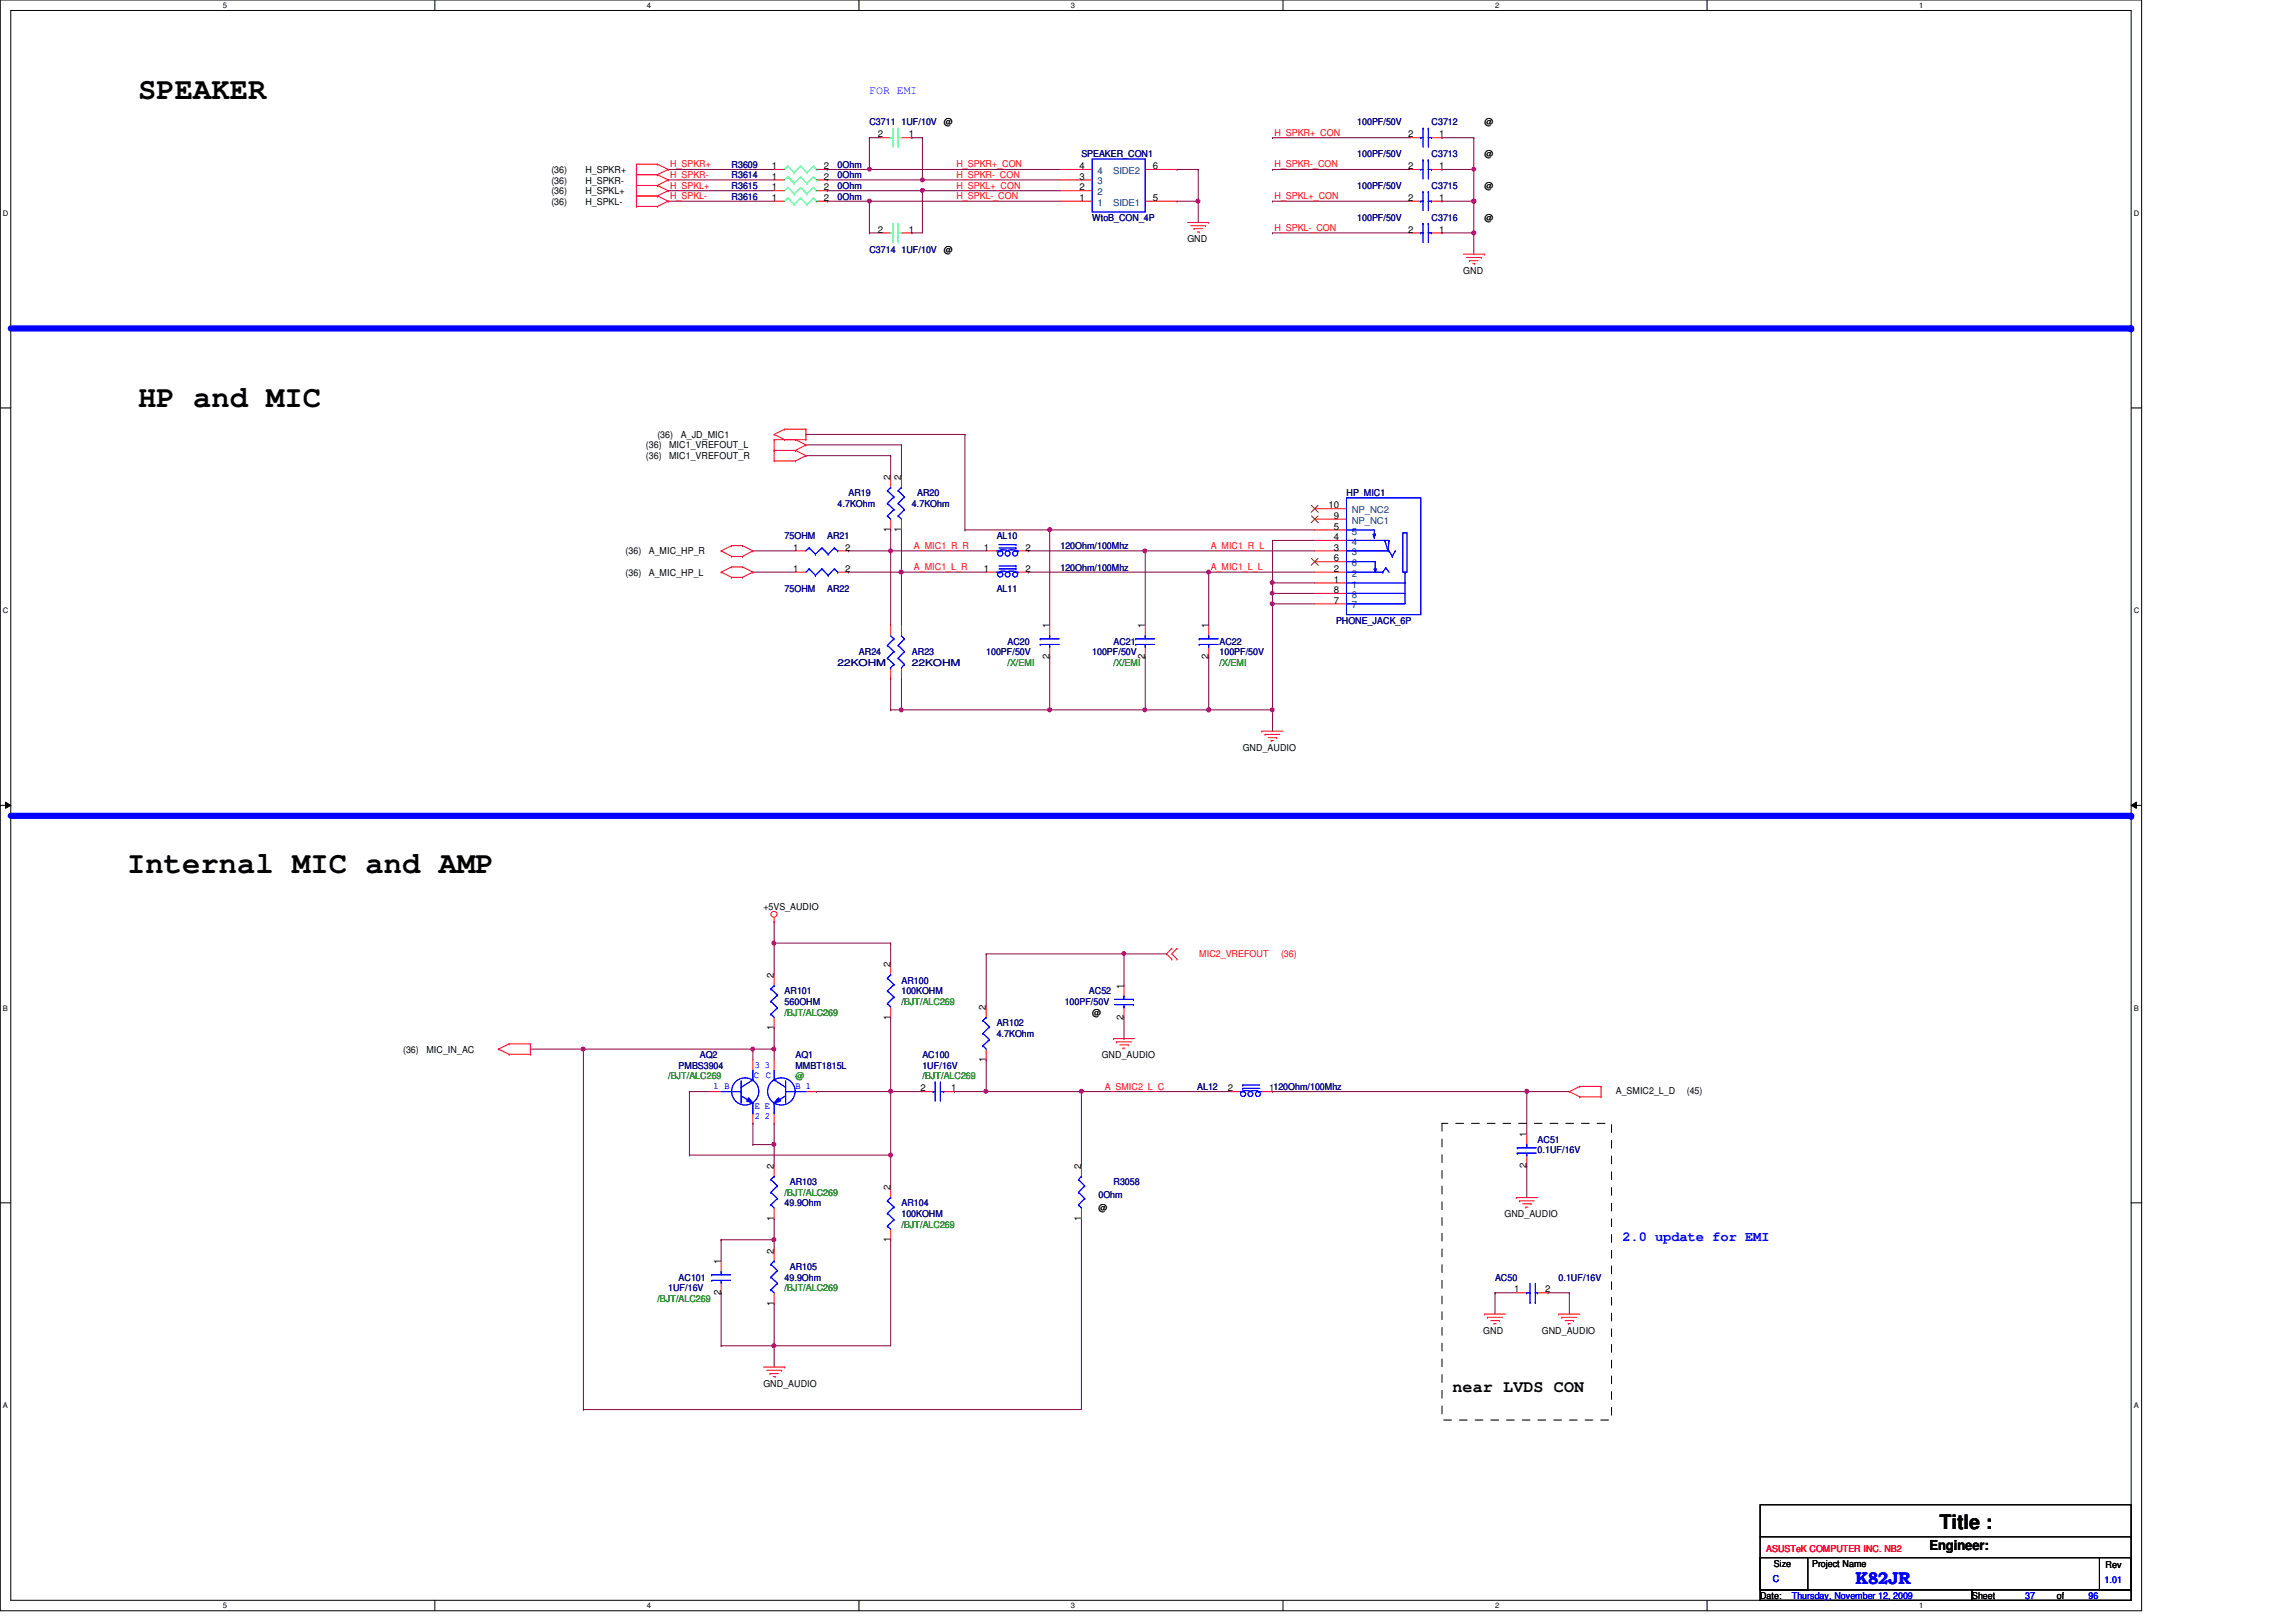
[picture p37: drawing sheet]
<svg xmlns="http://www.w3.org/2000/svg" width="297mm" height="210mm" viewBox="0 0 297 210" stroke-linecap="round" stroke-linejoin="round" font-family="sans-serif">
<defs><g id="words">
<g font-size="3.9">
<text x="17.9" y="12.9">SPEAKER</text>
<text x="17.9" y="52.7">HP and MIC</text>
<text x="16.5" y="113">Internal MIC and AMP</text>
</g>
<text font-size="2.6" x="250.9" y="197.9">Title :</text>
<text font-size="2.2" x="187.9" y="180.1">near LVDS CON</text>
<text font-size="2.2" fill="#00f" x="240.1" y="205">K82JR</text>
<text font-size="1.8" fill="#00f" x="209.9" y="160.6">2.0 update for EMI</text>
<text font-size="1.8" x="249.6" y="200.5">Engineer:</text>
<text font-size="1.5" fill="#00f" x="112.5" y="12.2">FOR EMI</text>
<g font-size="1.2" fill="#000080">
<text x="112.5" y="16.2">C3711 1UF/10V</text>
<text x="175.6" y="16.2">100PF/50V</text>
<text x="185.2" y="16.2">C3712</text>
<text x="94.7" y="21.7">R3609</text>
<text x="94.7" y="23.1">R3614</text>
<text x="108.4" y="21.7">0Ohm</text>
<text x="108.4" y="23.1">0Ohm</text>
<text x="139.9" y="20.3">SPEAKER_CON1</text>
<text x="175.6" y="20.3">100PF/50V</text>
<text x="185.2" y="20.3">C3713</text>
<text x="94.7" y="24.4">R3615</text>
<text x="94.7" y="25.8">R3616</text>
<text x="108.4" y="24.4">0Ohm</text>
<text x="108.4" y="25.8">0Ohm</text>
<text x="141.3" y="28.6">WtoB_CON_4P</text>
<text x="175.6" y="24.4">100PF/50V</text>
<text x="175.6" y="28.6">100PF/50V</text>
<text x="185.2" y="24.4">C3715</text>
<text x="185.2" y="28.6">C3716</text>
<text x="112.5" y="32.7">C3714 1UF/10V</text>
<text x="108.4" y="65.6">4.7KOhm</text>
<text x="109.8" y="64.2">AR19</text>
<text x="118" y="65.6">4.7KOhm</text>
<text x="118.7" y="64.2">AR20</text>
<text x="174.2" y="64.2">HP_MIC1</text>
<text x="101.5" y="69.7">75OHM</text>
<text x="107" y="69.7">AR21</text>
<text x="128.9" y="69.7">AL10</text>
<text x="137.2" y="71.1">120Ohm/100Mhz</text>
<text x="101.5" y="76.6">75OHM</text>
<text x="107" y="76.6">AR22</text>
<text x="128.9" y="76.6">AL11</text>
<text x="137.2" y="73.8">120Ohm/100Mhz</text>
<text x="130.3" y="83.4">AC20</text>
<text x="144.1" y="83.4">AC21</text>
<text x="157.8" y="83.4">AC22</text>
<text x="172.8" y="80.7">PHONE_JACK_6P</text>
<text x="108.4" y="86.1">22KOHM</text>
<text x="111.1" y="84.8">AR24</text>
<text x="118" y="84.8">AR23</text>
<text x="118" y="86.1">22KOHM</text>
<text x="127.6" y="84.8">100PF/50V</text>
<text x="141.3" y="84.8">100PF/50V</text>
<text x="157.8" y="84.8">100PF/50V</text>
<text x="101.5" y="128.7">AR101</text>
<text x="101.5" y="130">560OHM</text>
<text x="116.6" y="127.3">AR100</text>
<text x="116.6" y="128.7">100KOHM</text>
<text x="137.7" y="130">100PF/50V</text>
<text x="140.9" y="128.7">AC52</text>
<text x="90.5" y="136.9">AQ2</text>
<text x="102.9" y="136.9">AQ1</text>
<text x="119.3" y="136.9">AC100</text>
<text x="128.9" y="132.8">AR102</text>
<text x="128.9" y="134.2">4.7KOhm</text>
<text x="87.8" y="138.3">PMBS3904</text>
<text x="102.9" y="138.3">MMBT1815L</text>
<text x="119.3" y="138.3">1UF/16V</text>
<text x="154.9" y="141">AL12</text>
<text x="198.9" y="147.9">AC51</text>
<text x="198.9" y="149.3">0.1UF/16V</text>
<text x="102.2" y="153.4">AR103</text>
<text x="142.1" y="155">0Ohm</text>
<text x="144.1" y="153.4">R3058</text>
<text x="101.5" y="156.1">49.9Ohm</text>
<text x="116.6" y="156.1">AR104</text>
<text x="116.6" y="157.5">100KOHM</text>
<text x="86.4" y="167.1">1UF/16V</text>
<text x="87.8" y="165.7">AC101</text>
<text x="101.5" y="165.7">49.9Ohm</text>
<text x="102.2" y="164.3">AR105</text>
<text x="193.4" y="165.7">AC50</text>
<text x="201.6" y="165.7">0.1UF/16V</text>
</g>
<g font-size="1.2">
<text x="113.6" y="17.8">2</text>
<text x="117.6" y="17.8">1</text>
<text x="122.1" y="16.2">@</text>
<text x="182.2" y="17.8">2</text>
<text x="186.2" y="17.8">1</text>
<text x="192.1" y="16.2">@</text>
<text x="71.3" y="22.4">(36)</text>
<text x="71.3" y="23.7">(36)</text>
<text x="75.7" y="22.4">H_SPKR+</text>
<text x="75.7" y="23.7">H_SPKR-</text>
<text x="99.9" y="21.9">1</text>
<text x="99.9" y="23.2">1</text>
<text x="106.6" y="21.9">2</text>
<text x="106.6" y="23.2">2</text>
<text x="139.7" y="21.9">4</text>
<text x="139.7" y="23.2">3</text>
<text x="149.1" y="21.9">6</text>
<text x="182.2" y="21.9">2</text>
<text x="186.2" y="21.9">1</text>
<text x="192.1" y="20.3">@</text>
<text x="71.3" y="26.5">(36)</text>
<text x="71.3" y="25.1">(36)</text>
<text x="75.7" y="26.5">H_SPKL-</text>
<text x="75.7" y="25.1">H_SPKL+</text>
<text x="99.9" y="24.6">1</text>
<text x="99.9" y="26">1</text>
<text x="106.6" y="24.6">2</text>
<text x="106.6" y="26">2</text>
<text x="139.7" y="24.6">2</text>
<text x="139.7" y="26">1</text>
<text x="149.1" y="26">5</text>
<text x="182.2" y="26">2</text>
<text x="186.2" y="26">1</text>
<text x="192.1" y="24.4">@</text>
<text x="192.1" y="28.6">@</text>
<text x="113.6" y="30.1">2</text>
<text x="117.6" y="30.1">1</text>
<text x="122.1" y="32.7">@</text>
<text x="153.6" y="31.3">GND</text>
<text x="182.2" y="30.1">2</text>
<text x="186.2" y="30.1">1</text>
<text x="189.3" y="35.4">GND</text>
<text x="83.6" y="58">(36)</text>
<text x="83.6" y="59.4">(36)</text>
<text x="85" y="56.7">(36)</text>
<text x="86.6" y="58">MIC1_VREFOUT_L</text>
<text x="86.6" y="59.4">MIC1_VREFOUT_R</text>
<text x="88.1" y="56.7">A_JD_MIC1</text>
<text x="115.2" y="62.1" transform="rotate(-90 115.2 62.1)">2</text>
<text x="116.6" y="62.1" transform="rotate(-90 116.6 62.1)">2</text>
<text x="171.9" y="65.8">10</text>
<text x="80.9" y="71.8">(36)</text>
<text x="83.9" y="71.8">A_MIC_HP_R</text>
<text x="102.6" y="71.2">1</text>
<text x="109.3" y="71.2">2</text>
<text x="115.2" y="68.8" transform="rotate(-90 115.2 68.8)">1</text>
<text x="116.6" y="68.8" transform="rotate(-90 116.6 68.8)">1</text>
<text x="127.3" y="71.2">1</text>
<text x="132.7" y="71.2">2</text>
<text x="172.5" y="71.2">3</text>
<text x="172.5" y="69.9">4</text>
<text x="172.5" y="68.5">5</text>
<text x="172.5" y="67.1">9</text>
<text x="80.9" y="74.5">(36)</text>
<text x="83.9" y="74.5">A_MIC_HP_L</text>
<text x="102.6" y="74">1</text>
<text x="109.3" y="74">2</text>
<text x="127.3" y="74">1</text>
<text x="132.7" y="74">2</text>
<text x="172.5" y="75.4">1</text>
<text x="172.5" y="74">2</text>
<text x="172.5" y="72.6">6</text>
<text x="172.5" y="76.8">8</text>
<text x="135.8" y="81.3" transform="rotate(-90 135.8 81.3)">1</text>
<text x="148.1" y="81.3" transform="rotate(-90 148.1 81.3)">1</text>
<text x="156.3" y="81.3" transform="rotate(-90 156.3 81.3)">1</text>
<text x="172.5" y="78.1">7</text>
<text x="135.8" y="85.3" transform="rotate(-90 135.8 85.3)">2</text>
<text x="148.1" y="85.3" transform="rotate(-90 148.1 85.3)">2</text>
<text x="156.3" y="85.3" transform="rotate(-90 156.3 85.3)">2</text>
<text x="160.8" y="97.2">GND_AUDIO</text>
<text x="98.8" y="117.7">+5VS_AUDIO</text>
<text x="115.2" y="125.2" transform="rotate(-90 115.2 125.2)">2</text>
<text x="100.1" y="126.6" transform="rotate(-90 100.1 126.6)">2</text>
<text x="115.2" y="132" transform="rotate(-90 115.2 132)">1</text>
<text x="127.5" y="130.7" transform="rotate(-90 127.5 130.7)">2</text>
<text x="141.3" y="131.4">@</text>
<text x="145.4" y="132" transform="rotate(-90 145.4 132)">2</text>
<text x="145.4" y="127.9" transform="rotate(-90 145.4 127.9)">1</text>
<text x="52.2" y="136.2">(36)</text>
<text x="55.2" y="136.2">MIC_IN_AC</text>
<text x="100.1" y="133.3" transform="rotate(-90 100.1 133.3)">1</text>
<text x="127.5" y="137.4" transform="rotate(-90 127.5 137.4)">1</text>
<text x="142.5" y="136.9">GND_AUDIO</text>
<text x="119.1" y="141.2">2</text>
<text x="123.1" y="141.2">1</text>
<text x="158.8" y="141.2">2</text>
<text x="164.2" y="141.2">1120Ohm/100Mhz</text>
<text x="209" y="141.6">A_SMIC2_L_D</text>
<text x="218.2" y="141.6">(45)</text>
<text x="197.5" y="147.2" transform="rotate(-90 197.5 147.2)">1</text>
<text x="100.1" y="151.3" transform="rotate(-90 100.1 151.3)">2</text>
<text x="115.2" y="154" transform="rotate(-90 115.2 154)">2</text>
<text x="139.9" y="151.3" transform="rotate(-90 139.9 151.3)">2</text>
<text x="197.5" y="151.1" transform="rotate(-90 197.5 151.1)">2</text>
<text x="100.1" y="158" transform="rotate(-90 100.1 158)">1</text>
<text x="115.2" y="160.7" transform="rotate(-90 115.2 160.7)">1</text>
<text x="139.9" y="158" transform="rotate(-90 139.9 158)">1</text>
<text x="142.1" y="156.7">@</text>
<text x="194.6" y="157.5">GND_AUDIO</text>
<text x="93.3" y="167.6" transform="rotate(-90 93.3 167.6)">2</text>
<text x="93.3" y="163.6" transform="rotate(-90 93.3 163.6)">1</text>
<text x="100.1" y="162.2" transform="rotate(-90 100.1 162.2)">2</text>
<text x="195.9" y="167.3">1</text>
<text x="199.9" y="167.3">2</text>
<text x="100.1" y="169" transform="rotate(-90 100.1 169)">1</text>
<text x="191.9" y="172.6">GND</text>
<text x="199.5" y="172.6">GND_AUDIO</text>
<text x="98.8" y="179.5">GND_AUDIO</text>
<text x="229.5" y="202.7">Size</text>
<text x="234.4" y="202.7">Project Name</text>
<text x="272.4" y="202.9">Rev</text>
<text x="227.7" y="206.9">Date:</text>
<text x="255.1" y="206.9">Sheet</text>
<text x="266.1" y="206.9">of</text>
</g>
<g font-size="1.2" fill="#f00">
<text x="164.9" y="17.6">H_SPKR+_CON</text>
<text x="86.7" y="21.7">H_SPKR+</text>
<text x="86.7" y="23">H_SPKR-</text>
<text x="123.7" y="21.7">H_SPKR+_CON</text>
<text x="123.7" y="23">H_SPKR-_CON</text>
<text x="164.9" y="21.7">H_SPKR-_CON</text>
<text x="86.7" y="24.4">H_SPKL+</text>
<text x="86.7" y="25.8">H_SPKL-</text>
<text x="123.7" y="25.8">H_SPKL-_CON</text>
<text x="123.7" y="24.4">H_SPKL+_CON</text>
<text x="164.9" y="25.8">H_SPKL+_CON</text>
<text x="164.9" y="29.9">H_SPKL-_CON</text>
<text x="118.2" y="71">A_MIC1_R_R</text>
<text x="156.6" y="71">A_MIC1_R_L</text>
<text x="118.2" y="73.8">A_MIC1_L_R</text>
<text x="156.6" y="73.8">A_MIC1_L_L</text>
<text x="155.1" y="123.9">MIC2_VREFOUT</text>
<text x="165.7" y="123.9">(36)</text>
<text x="142.9" y="141">A_SMIC2_L_C</text>
<text x="228.5" y="200.8">ASUSTeK COMPUTER INC. NB2</text>
</g>
<g font-size="1.2" fill="#004080">
<text x="142" y="22.5">4</text>
<text x="142" y="23.9">3</text>
<text x="144" y="22.5">SIDE2</text>
<text x="142" y="25.3">2</text>
<text x="142" y="26.6">1</text>
<text x="144" y="26.6">SIDE1</text>
<text x="174.9" y="71.9">3</text>
<text x="174.9" y="70.5">4</text>
<text x="174.9" y="69.2">5</text>
<text x="174.9" y="67.8">NP_NC1</text>
<text x="174.9" y="66.4">NP_NC2</text>
<text x="174.9" y="76">1</text>
<text x="174.9" y="74.6">2</text>
<text x="174.9" y="73.3">6</text>
<text x="174.9" y="77.4">8</text>
<text x="174.9" y="78.7">7</text>
</g>
<g font-size="1.2" fill="#008000">
<text x="130.3" y="86.1">/X/EMI</text>
<text x="144.1" y="86.1">/X/EMI</text>
<text x="157.8" y="86.1">/X/EMI</text>
<text x="101.5" y="131.4">/BJT/ALC269</text>
<text x="116.6" y="130">/BJT/ALC269</text>
<text x="86.4" y="139.7">/BJT/ALC269</text>
<text x="102.9" y="139.7">@</text>
<text x="119.3" y="139.7">/BJT/ALC269</text>
<text x="101.5" y="154.7">/BJT/ALC269</text>
<text x="116.6" y="158.9">/BJT/ALC269</text>
<text x="101.5" y="167.1">/BJT/ALC269</text>
<text x="85" y="168.4">/BJT/ALC269</text>
</g>
<g font-size="1.2" fill="#00f">
<text x="92.3" y="140.9">1 B</text>
<text x="97.5" y="139.5">C C</text>
<text x="97.7" y="143.5">E E</text>
<text x="97.7" y="138.2">3</text>
<text x="98.9" y="138.2">3</text>
<text x="102.9" y="140.9">B 1</text>
<text x="97.7" y="144.9">2</text>
<text x="98.9" y="144.9">2</text>
<text x="229.4" y="204.7">C</text>
<text x="231.8" y="206.9">Thursday, November 12, 2009</text>
<text x="262" y="206.9">37</text>
<text x="270.2" y="206.9">96</text>
<text x="272.3" y="204.8">1.01</text>
</g>
<g font-size="1">
<text x="28.8" y="1">5</text>
<text x="83.7" y="1">4</text>
<text x="138.6" y="1">3</text>
<text x="193.4" y="1">2</text>
<text x="248.3" y="1">1</text>
<text x=".4" y="27.9">D</text>
<text x="276.1" y="27.9">D</text>
<text x=".4" y="79.4">C</text>
<text x="276.1" y="79.4">C</text>
<text x=".4" y="130.8">B</text>
<text x="276.1" y="130.8">B</text>
<text x=".4" y="182.2">A</text>
<text x="276.1" y="182.2">A</text>
<text x="28.8" y="208.1">5</text>
<text x="83.7" y="208.1">4</text>
<text x="138.6" y="208.1">3</text>
<text x="193.4" y="208.1">2</text>
<text x="248.3" y="208.1">1</text>
</g>
</g></defs>
<path d="M0 0h277.1v208.4h-277.1zM1.4 1.4h274.3v205.7h-274.3z" fill="none" stroke="#000" stroke-width=".13"/>
<g fill="#fff">
<path d="M28.8 .1h.6v1.1h-.6z"/>
<path d="M28.8 207.2h.6v1.1h-.6z"/>
</g>
<path d="M56.3 0v1.4M56.3 207.1v1.3" fill="none" stroke="#000" stroke-width=".13"/>
<g fill="#fff">
<path d="M83.7 .1h.5v1.1h-.5z"/>
<path d="M83.7 207.2h.5v1.1h-.5z"/>
</g>
<path d="M111.1 0v1.4M111.1 207.1v1.3" fill="none" stroke="#000" stroke-width=".13"/>
<g fill="#fff">
<path d="M138.6 .1h.5v1.1h-.5z"/>
<path d="M138.6 207.2h.5v1.1h-.5z"/>
</g>
<path d="M166 0v1.4M166 207.1v1.3" fill="none" stroke="#000" stroke-width=".13"/>
<g fill="#fff">
<path d="M193.4 .1h.6v1.1h-.6z"/>
<path d="M193.4 207.2h.6v1.1h-.6z"/>
</g>
<path d="M220.8 0v1.4M220.8 207.1v1.3" fill="none" stroke="#000" stroke-width=".13"/>
<g fill="#fff">
<path d="M248.3 .1h.5v1.1h-.5z"/>
<path d="M248.3 207.2h.5v1.1h-.5z"/>
<path d="M.4 27.1h.7v1.1h-.7z"/>
<path d="M276.1 27.1h.7v1.1h-.7z"/>
<path d="M.4 78.5h.7v1.1h-.7z"/>
<path d="M276.1 78.5h.7v1.1h-.7z"/>
</g>
<path d="M0 52.8h1.4M275.7 52.8h1.4" fill="none" stroke="#000" stroke-width=".13"/>
<g fill="#fff">
<path d="M.4 129.9h.6v1.1h-.6z"/>
<path d="M276.1 129.9h.6v1.1h-.6z"/>
</g>
<path d="M0 104.2h1.4M.7 103.8l.7 .4-.7 .4zM275.7 104.2l.7-.4v.8zM275.7 104.2h1.4" fill="none" stroke="#000" stroke-width=".13"/>
<path d="M.7 103.8l.7 .4-.7 .4zM275.7 104.2l.7-.4v.8z" fill="#000"/>
<g fill="#fff">
<path d="M.4 181.4h.6v1.1h-.6z"/>
<path d="M276.1 181.4h.6v1.1h-.6z"/>
</g>
<path d="M0 155.7h1.4M275.7 155.7h1.4" fill="none" stroke="#000" stroke-width=".13"/>
<path d="M112.5 30.1h.1M112.5 26h.1M112.5 30.1h1.4M112.5 26h24.7" fill="none" stroke="#800040" stroke-width=".13"/>
<circle cx="112.5" cy="26" r=".26" fill="#f0f"/>
<circle cx="112.5" cy="26" r=".26" fill="none" stroke="#f0f" stroke-width=".13"/>
<g fill="none" stroke="#800040" stroke-width=".13">
<path d="M112.5 17.8h.1M112.5 17.8v4.1M112.5 17.8h1.4M118 17.8h.1M118 17.8h1.3M86.4 21.9h.1M86.4 23.3h.1M86.4 21.9h13.8M86.4 23.3h13.8M107 21.9h.1M107 21.9h30.2M112.5 21.9h.1"/>
<path d="M155 21.9h.1M155 21.9v4.1"/>
</g>
<circle cx="112.5" cy="21.9" r=".25" fill="#f0f"/>
<circle cx="112.5" cy="21.9" r=".25" fill="none" stroke="#f0f" stroke-width=".13"/>
<path d="M86.4 24.7h.1M86.4 24.7h13.8M119.3 24.7h.1M119.3 24.7h17.9" fill="none" stroke="#800040" stroke-width=".13"/>
<circle cx="119.3" cy="24.6" r=".26" fill="#f0f"/>
<circle cx="119.3" cy="24.6" r=".26" fill="none" stroke="#f0f" stroke-width=".13"/>
<path d="M86.4 26h.1M86.4 26h13.8M152.3 21.9h.1M152.3 26h.1M152.3 26h2.7M152.3 21.9h2.7M155 26h.1M155 26v2.8" fill="none" stroke="#800040" stroke-width=".13"/>
<circle cx="155" cy="26" r=".26" fill="#f0f"/>
<circle cx="155" cy="26" r=".26" fill="none" stroke="#f0f" stroke-width=".13"/>
<path d="M148.2 71.3h.1M148.2 71.3h21.9" fill="none" stroke="#800040" stroke-width=".13"/>
<circle cx="148.1" cy="71.3" r=".26" fill="#f0f"/>
<circle cx="148.1" cy="71.3" r=".26" fill="none" stroke="#f0f" stroke-width=".13"/>
<path d="M135.8 68.6h.1M135.8 68.6v12.3M135.8 68.6h34.3" fill="none" stroke="#800040" stroke-width=".13"/>
<circle cx="135.8" cy="68.5" r=".26" fill="#f0f"/>
<circle cx="135.8" cy="68.5" r=".26" fill="none" stroke="#f0f" stroke-width=".13"/>
<path d="M156.4 74h.1M156.4 74v6.9M156.4 74h13.7" fill="none" stroke="#800040" stroke-width=".13"/>
<circle cx="156.4" cy="74" r=".26" fill="#f0f"/>
<circle cx="156.4" cy="74" r=".26" fill="none" stroke="#f0f" stroke-width=".13"/>
<path d="M116.6 74h.1M116.6 74h11M148.2 71.3h.1M148.2 71.3v9.6" fill="none" stroke="#800040" stroke-width=".13"/>
<circle cx="116.6" cy="74" r=".26" fill="#f0f"/>
<circle cx="116.6" cy="74" r=".26" fill="none" stroke="#f0f" stroke-width=".13"/>
<path d="M97.4 71.3h.1M97.4 74h.1M97.4 71.3h5.5M97.4 74h5.5M115.2 71.3h.1M115.2 71.3h12.4" fill="none" stroke="#800040" stroke-width=".13"/>
<circle cx="115.2" cy="71.3" r=".26" fill="#f0f"/>
<circle cx="115.2" cy="71.3" r=".26" fill="none" stroke="#f0f" stroke-width=".13"/>
<g fill="none" stroke="#800040" stroke-width=".13">
<path d="M104.3 59h.1M104.3 57.6h.1M104.3 56.2h.1M104.3 59h10.9M104.3 57.6h12.3M104.3 56.2h20.5M115.2 59h.1M115.2 59v2.7M116.6 57.6h.1M116.6 57.6v4.1M124.8 56.2h.1M124.8 56.2v12.4"/>
<path d="M109.8 71.3h.1M109.8 74h.1M109.8 71.3h5.4M109.8 74h6.8M115.2 68.6h.1M115.2 71.3h.1M115.2 68.6v12.3M116.6 68.6h.1M116.6 74h.1M116.6 68.6v12.3M124.8 68.6h.1M124.8 68.6h11"/>
<path d="M133 74h.1M133 71.3h.1M133 71.3h15.2M133 74h23.4M115.2 91.9h.1M115.2 87.8h.1M115.2 87.8v4.1M116.6 87.8h.1M116.6 91.9h.1M116.6 87.8v4.1M135.8 85h.1M135.8 85v6.9h-20.6"/>
<path d="M148.2 85h.1M148.2 85v6.9M156.4 85h.1M156.4 85v6.9M164.6 141.3h.1M164.6 141.3h38.4M197.5 141.3h.1"/>
</g>
<circle cx="116.6" cy="91.9" r=".26" fill="#f0f"/>
<circle cx="116.6" cy="91.9" r=".26" fill="none" stroke="#f0f" stroke-width=".13"/>
<path d="M135.8 91.9h.1M135.8 91.9h12.4" fill="none" stroke="#800040" stroke-width=".13"/>
<circle cx="135.8" cy="91.9" r=".26" fill="#f0f"/>
<circle cx="135.8" cy="91.9" r=".26" fill="none" stroke="#f0f" stroke-width=".13"/>
<path d="M164.6 91.9h.1M164.6 91.9v2.7" fill="none" stroke="#800040" stroke-width=".13"/>
<circle cx="164.6" cy="91.9" r=".26" fill="#f0f"/>
<circle cx="164.6" cy="91.9" r=".26" fill="none" stroke="#f0f" stroke-width=".13"/>
<path d="M164.6 69.9h.1M164.6 75.4h.1M164.6 76.8h.1M164.6 69.9h5.5M164.6 75.4h5.5M164.6 69.9v6.9M164.6 76.8h5.5" fill="none" stroke="#800040" stroke-width=".13"/>
<circle cx="164.6" cy="75.4" r=".26" fill="#f0f"/>
<circle cx="164.6" cy="75.4" r=".26" fill="none" stroke="#f0f" stroke-width=".13"/>
<path d="M164.6 78.1h.1M164.6 76.8h.1M164.6 78.1h5.5M164.6 76.8v1.3" fill="none" stroke="#800040" stroke-width=".13"/>
<circle cx="164.6" cy="76.8" r=".25" fill="#f0f"/>
<circle cx="164.6" cy="76.8" r=".25" fill="none" stroke="#f0f" stroke-width=".13"/>
<path d="M164.6 78.1h.1M164.6 78.1v13.8" fill="none" stroke="#800040" stroke-width=".13"/>
<circle cx="164.6" cy="78.1" r=".26" fill="#f0f"/>
<circle cx="164.6" cy="78.1" r=".26" fill="none" stroke="#f0f" stroke-width=".13"/>
<path d="M186.6 17.8h.1M186.6 17.8h4.1M190.7 17.8h.1M190.7 17.8v8.2M186.6 21.9h.1M186.6 21.9h4.1M190.7 21.9h.1" fill="none" stroke="#800040" stroke-width=".13"/>
<circle cx="190.7" cy="26" r=".26" fill="#f0f"/>
<circle cx="190.7" cy="26" r=".26" fill="none" stroke="#f0f" stroke-width=".13"/>
<circle cx="190.7" cy="21.9" r=".25" fill="#f0f"/>
<circle cx="190.7" cy="21.9" r=".25" fill="none" stroke="#f0f" stroke-width=".13"/>
<path d="M186.6 26h.1M186.6 26h4.1M190.7 30.1h.1M190.7 30.1v2.8" fill="none" stroke="#800040" stroke-width=".13"/>
<circle cx="190.7" cy="30.1" r=".26" fill="#f0f"/>
<circle cx="190.7" cy="30.1" r=".26" fill="none" stroke="#f0f" stroke-width=".13"/>
<path d="M164.6 17.8h.1M164.6 17.8h17.9M164.6 21.9h.1M164.6 26h.1M164.6 30.1h.1M164.6 30.1h17.9M164.6 21.9h17.9M164.6 26h17.9M186.6 30.1h.1M190.7 26h.1M190.7 26v4.1h-4.1" fill="none" stroke="#800040" stroke-width=".13"/>
<circle cx="190.7" cy="26" r=".26" fill="#f0f"/>
<circle cx="190.7" cy="26" r=".26" fill="none" stroke="#f0f" stroke-width=".13"/>
<path d="M148.2 91.9h.1M148.2 91.9h8.2" fill="none" stroke="#800040" stroke-width=".13"/>
<circle cx="156.4" cy="91.9" r=".26" fill="#f0f"/>
<circle cx="156.4" cy="91.9" r=".26" fill="none" stroke="#f0f" stroke-width=".13"/>
<circle cx="148.1" cy="91.9" r=".26" fill="#f0f"/>
<circle cx="148.1" cy="91.9" r=".26" fill="none" stroke="#f0f" stroke-width=".13"/>
<path d="M156.4 91.9h.1M156.4 91.9h8.2" fill="none" stroke="#800040" stroke-width=".13"/>
<circle cx="156.4" cy="91.9" r=".26" fill="#f0f"/>
<circle cx="156.4" cy="91.9" r=".26" fill="none" stroke="#f0f" stroke-width=".13"/>
<path d="M119.3 17.8h.1M119.3 17.8v5.5h-12.3M107 23.3h.1" fill="none" stroke="#800040" stroke-width=".13"/>
<circle cx="119.3" cy="23.3" r=".26" fill="#f0f"/>
<circle cx="119.3" cy="23.3" r=".26" fill="none" stroke="#f0f" stroke-width=".13"/>
<g fill="none" stroke="#800040" stroke-width=".13">
<path d="M107 26h.1M107 24.7h.1M107 26h5.5M107 24.7h12.3M112.5 26h.1M112.5 26v4.1M118 30.1h.1M119.3 23.3h.1M119.3 24.7h.1M119.3 23.3h17.9M119.3 24.7v5.4h-1.3M197.5 150.9h.1"/>
<path d="M197.5 141.3h.1M197.5 141.3v5.4M197.5 150.9v4.1"/>
</g>
<circle cx="197.5" cy="141.2" r=".26" fill="#f0f"/>
<circle cx="197.5" cy="141.2" r=".26" fill="none" stroke="#f0f" stroke-width=".13"/>
<path d="M97.4 135.8h.1M97.4 135.8v1.4M97.4 135.8h2.8M193.4 167.3h.1M193.4 167.3v2.8M193.4 167.3h2.8M200.3 167.3h.1M200.3 167.3h2.7M203 167.3h.1M203 167.3v2.8" fill="none" stroke="#800040" stroke-width=".13"/>
<path d="M97.2 135.6l.2-.1 .2 .1-.1 .3-.1 .1-.2-.1z" fill-rule="evenodd" fill="#f0f"/>
<path d="M97.2 135.6l.2-.1 .2 .1-.1 .3-.1 .1-.2-.1z" fill="none" stroke="#f0f" stroke-width=".13"/>
<path d="M100.2 148.1h.1M100.2 148.1v2.8" fill="none" stroke="#800040" stroke-width=".13"/>
<circle cx="100.1" cy="148.1" r=".26" fill="#f0f"/>
<circle cx="100.1" cy="148.1" r=".26" fill="none" stroke="#f0f" stroke-width=".13"/>
<path d="M127.6 123.4h17.8M145.4 123.4h.1M97.4 148.1h.1M97.4 145.4h.1M97.4 148.1h2.8M97.4 145.4v2.7" fill="none" stroke="#800040" stroke-width=".13"/>
<path d="M145.2 123.2l.2-.1 .2 .2-.1 .3-.1 .1-.2-.1z" fill-rule="evenodd" fill="#f0f"/>
<path d="M145.2 123.2l.2-.1 .2 .2-.1 .3-.1 .1-.2-.1z" fill="none" stroke="#f0f" stroke-width=".13"/>
<path d="M100.2 135.8h.1M100.2 135.8v1.4" fill="none" stroke="#800040" stroke-width=".13"/>
<circle cx="100.1" cy="135.8" r=".26" fill="#f0f"/>
<circle cx="100.1" cy="135.8" r=".26" fill="none" stroke="#f0f" stroke-width=".13"/>
<g fill="none" stroke="#800040" stroke-width=".13">
<path d="M75.5 135.8h.1M75.5 135.8h21.9M115.2 131.7h.1M115.2 131.7v9.6h-9.6M127.6 123.4h.1M127.6 137.2h.1M127.6 123.4v6.9M127.6 137.2v4.1M105.6 141.3h.1M139.9 141.3h.1M139.9 141.3h19.2M93.3 160.4h.1"/>
<path d="M93.3 160.4v2.8M100.2 174.2h.1M100.2 174.2v2.7M115.2 160.4h.1M115.2 160.4v13.8h-15"/>
</g>
<circle cx="100.1" cy="174.2" r=".26" fill="#f0f"/>
<circle cx="100.1" cy="174.2" r=".26" fill="none" stroke="#f0f" stroke-width=".13"/>
<path d="M100.2 122h.1M100.2 122h15" fill="none" stroke="#800040" stroke-width=".13"/>
<circle cx="100.1" cy="122" r=".26" fill="#f0f"/>
<circle cx="100.1" cy="122" r=".26" fill="none" stroke="#f0f" stroke-width=".13"/>
<path d="M100.2 160.4h.1M100.2 160.4v1.4" fill="none" stroke="#800040" stroke-width=".13"/>
<circle cx="100.1" cy="160.4" r=".26" fill="#f0f"/>
<circle cx="100.1" cy="160.4" r=".26" fill="none" stroke="#f0f" stroke-width=".13"/>
<path d="M100.2 122h.1M100.2 122v4.2M115.2 122h.1M115.2 122v2.8M115.2 141.3h.1M115.2 149.5h.1M115.2 141.3h4.1M115.2 149.5v4.1M93.3 167.3h.1M93.3 167.3v6.9" fill="none" stroke="#800040" stroke-width=".13"/>
<circle cx="115.2" cy="149.5" r=".26" fill="#f0f"/>
<circle cx="115.2" cy="149.5" r=".26" fill="none" stroke="#f0f" stroke-width=".13"/>
<path d="M89.2 141.3h.1M89.2 149.5h.1M89.2 141.3v8.2M89.2 141.3h2.7M115.2 141.3h.1M115.2 141.3v8.2h-26M93.3 160.4h.1M93.3 160.4h6.9" fill="none" stroke="#800040" stroke-width=".13"/>
<circle cx="115.2" cy="141.2" r=".26" fill="#f0f"/>
<circle cx="115.2" cy="141.2" r=".26" fill="none" stroke="#f0f" stroke-width=".13"/>
<g fill="none" stroke="#800040" stroke-width=".13">
<path d="M100.2 119.3h.1M100.2 119.3v2.7M68.6 135.8h.1M68.6 135.8h6.9M100.2 133h.1M100.2 133v2.8M100.2 145.4h.1M100.2 157.7h.1M100.2 145.4v2.7M100.2 157.7v2.7M123.5 141.3h.1M123.5 141.3h4.1"/>
<path d="M139.9 141.3h.1M139.9 141.3v9.6M93.3 174.2h.1M100.2 168.7h.1M100.2 168.7v5.5h-6.9"/>
</g>
<circle cx="139.9" cy="141.2" r=".26" fill="#f0f"/>
<circle cx="139.9" cy="141.2" r=".26" fill="none" stroke="#f0f" stroke-width=".13"/>
<path d="M75.5 135.8h.1M75.5 135.8v46.6M139.9 157.7h.1M139.9 157.7v24.7h-64.4M75.5 182.4h.1" fill="none" stroke="#800040" stroke-width=".13"/>
<circle cx="75.4" cy="135.8" r=".26" fill="#f0f"/>
<circle cx="75.4" cy="135.8" r=".26" fill="none" stroke="#f0f" stroke-width=".13"/>
<path d="M127.6 141.3h.1M127.6 141.3h12.3" fill="none" stroke="#800040" stroke-width=".13"/>
<circle cx="127.5" cy="141.2" r=".26" fill="#f0f"/>
<circle cx="127.5" cy="141.2" r=".26" fill="none" stroke="#f0f" stroke-width=".13"/>
<path d="M145.4 127.6h.1M145.4 134.4h.1M145.4 131.7v2.7M150.9 123.4h.1M150.9 123.4h-5.5v4.2" fill="none" stroke="#800040" stroke-width=".13"/>
<g fill="none" stroke="#f00" stroke-width=".13">
<path d="M82.3 21.3h.1M82.3 22.6h.1M82.3 24h.1M82.3 25.4h.1M82.3 26.7h.1M82.3 21.3h2.7M82.3 21.3v5.4M82.3 22.6h2.7M82.3 24h2.7M82.3 25.4h2.7M82.3 26.7h2.7M85 21.3h.1"/>
<path d="M85 22.6h.1M85 24h.1M85 25.4h.1M85 26.7h.1M85 21.3l1.4 .6M85 22.6l1.4 .7M85 25.4l1.4 .6M85 24l1.4 .7M86.4 21.9h.1M86.4 23.3h.1M86.4 26h.1M86.4 24.7h.1"/>
<path d="M86.4 21.9l-1.4 .7M86.4 23.3l-1.4 .7M86.4 26l-1.4 .7M86.4 24.7l-1.4 .7M153.6 28.8h2.8M154 29.2h2M154.5 29.6h.1M154.5 29.6h1.1M154.9 30h.2M155.1 30h.1M156 29.2h.1M156.4 28.8h.1"/>
<path d="M189.3 32.9h2.8M189.7 33.3h1.9M190.1 33.7h.1M190.1 33.7h1.1M190.5 34.1h.3M190.8 34.1h.1M191.6 33.3h.1M192.1 32.9h.1M100.2 58.3h.1M100.2 56.9h.1M100.2 59.6h.1M100.2 56.2h.1"/>
<path d="M100.2 56.9h4.1M100.2 58.3h2.7M100.2 56.9v2.7M100.2 59.6h2.7M100.2 56.2l1.3 .7M101.5 55.5h.1M101.5 56.9h.1M101.5 55.5l-1.3 .7M101.5 55.5h2.8M102.9 56.9h.1M102.9 58.3h.1M102.9 59.6h.1"/>
<path d="M102.9 56.9l1.4 .7M102.9 58.3l1.4 .7M104.3 57.6h.1M104.3 59h.1M104.3 55.5h.1M104.3 56.9h.1M104.3 57.6l-1.4 .7M104.3 59l-1.4 .6M104.3 55.5v1.4M93.3 71.3h.1M93.3 74h.1M93.3 71.3l1.4 .7"/>
<path d="M93.3 74l1.4 .7M94.7 70.6h.1M94.7 72h.1M94.7 73.4h.1M94.7 74.7h.1M94.7 70.6l-1.4 .7M94.7 70.6h1.4M94.7 72h1.4M94.7 73.4l-1.4 .6M94.7 73.4h1.4M94.7 74.7h1.4M96.1 70.6h.1"/>
<path d="M96.1 72h.1M96.1 73.4h.1M96.1 74.7h.1M96.1 70.6l1.3 .7M96.1 73.4l1.3 .6M97.4 71.3h.1M97.4 74h.1M97.4 71.3l-1.3 .7M97.4 74l-1.3 .7M163.2 94.6h.1M163.2 94.6h2.8M163.7 95h.1"/>
<path d="M163.7 95h1.9M164.1 95.5h1.1M164.5 95.8h.1M164.5 95.8h.3M165.2 95.5h.1M100.2 119.3h.1M100.2 118.7v.6M64.5 135.8h.1M64.5 135.8l1.4 .6M65.9 135.1h.1M65.9 136.4h.1M65.9 135.1l-1.4 .7"/>
<path d="M65.9 135.1h2.7M65.9 136.4h2.7M68.6 135.1h.1M68.6 136.4h.1M68.6 135.1v1.3M144.1 134.4h.1M144.1 134.4h2.7M144.4 134.8h.1M144.4 134.8h2M144.9 135.2h1.1M145.3 135.6h.1M145.3 135.6h.2"/>
<path d="M146 135.2h.1M151.6 124.1h.1M151.6 122.7h.1M151.6 122.7l-.7 .7 .7 .7M152.3 122.7h.1M152.3 124.1h.1M152.3 122.7l-.7 .7 .7 .7M196.2 155h.1M196.2 155h2.7M196.6 155.4h.1M196.6 155.4h1.9M197 155.8h1.1"/>
<path d="M197.4 156.2h.1M197.4 156.2h.3M198.1 155.8h.1M203 141.3h.1M203 141.3l1.4 .6M204.4 141.9h.1M204.4 140.6h.1M204.4 141.9h2.7M204.4 140.6h2.7M204.4 140.6l-1.4 .7M207.1 141.9h.1M207.1 140.6h.1"/>
<path d="M207.1 140.6v1.3M98.8 176.9h2.7M99.2 177.3h1.9M99.6 177.8h.1M99.6 177.8h1.1M100 178.1h.3M100.3 178.1h.1M101.1 177.3h.1M101.5 176.9h.1M192.1 170.1h.1M192.1 170.1h2.7M192.4 170.5h.1"/>
<path d="M192.4 170.5h2M192.9 170.9h1.1M193.3 171.3h.1M193.3 171.3h.2M194 170.9h.1M201.6 170.1h.1M201.6 170.1h2.8M202.1 170.5h.1M202.1 170.5h1.9M202.5 170.9h1.1M202.9 171.3h.1M202.9 171.3h.3"/>
<path d="M203.6 170.9h.1"/>
<circle cx="100.1" cy="118.3" r=".39"/>
</g>
<path d="M227.7 194.7h48v11h-48zM227.7 198.9h48M275.7 198.9h.1M227.7 201.6h6.2v4.1h-6.2zM227.7 205.7h27.4v1.4h-27.4zM234 201.6h37.6M255.1 205.7h20.6v1.4h-20.6zM271.6 201.6h4.1v4.1h-4.1zM271.6 201.6h.1" fill="none" stroke="#000" stroke-width=".13"/>
<path d="M1.4 42.5h274.3" fill="none" stroke="#00f" stroke-width=".8"/>
<circle cx="275.7" cy="42.5" r=".4" fill="#00f"/>
<path d="M1.4 105.6h274.3" fill="none" stroke="#00f" stroke-width=".8"/>
<circle cx="275.7" cy="105.6" r=".4" fill="#00f"/>
<path d="M186.6 145.4h21.9v38.4h-21.9z" fill="none" stroke="#000" stroke-width=".13" stroke-dasharray="1 1 1 1 1 1 1 1"/>
<path d="M100.2 21.9h1.3M105.6 21.9h1.4M100.2 137.2v1.3M100.2 144v1.4M104.3 141.3h1.3" fill="none" stroke="#f00" stroke-width=".13"/>
<path d="M101.9 21.5h.1M101.9 21.5l.8 .9M101.9 21.5l-.4 .4M102.7 22.4h.1M103.6 21.5h.1M103.6 21.5l.8 .9M103.6 21.5l-.9 .9M104.4 22.4h.1M105.2 21.5h.1M105.2 21.5l.4 .4M105.2 21.5l-.8 .9M105.6 21.9h.1" fill="none" stroke="#00ff80" stroke-width=".13"/>
<g fill="none" stroke="#00f" stroke-width=".13">
<path d="M100.2 139.7h.1M100.2 138.5v1.2M100.2 139.7l1.4 1M101.6 139.9v2.7M100.2 142.7h.1M100.2 144h.1M100.2 142.7v1.3M101.6 141.3h.1M101.6 142.6h.1M101.6 140.7h.1M101.6 141.3h2.7M101.6 141.8l-1.4 .9"/>
<circle cx="101.1" cy="141.2" r="1.77"/>
</g>
<path d="M100.7 142.1l.3 .4-.8 .2z" fill="#00f"/>
<g fill="none" stroke="#00f" stroke-width=".13">
<path d="M100.2 139.7h.1M100.2 138.5v1.2M100.2 139.7l1.4 1M101.6 139.9v2.7M100.2 142.7h.1M100.2 144h.1M100.2 142.7v1.3M100.7 142.1l.3 .4-.8 .2zM101.6 141.3h.1M101.6 142.6h.1M101.6 140.7h.1M101.6 141.3h2.7"/>
<path d="M101.6 141.8l-1.4 .9"/>
<circle cx="101.1" cy="141.2" r="1.77"/>
</g>
<path d="M100.7 142.1l.3 .4-.8 .2z" fill="#00f"/>
<g fill="none" stroke="#00f" stroke-width=".13">
<path d="M183.8 26h.1M183.8 26h.3M184.1 24.8h.1M184.1 24.8v2.5M184.8 24.8h.1M184.8 24.8v2.5M184.8 26h.4M185.2 26h.1M104.7 73.6h.1M104.7 70.9h.1M104.7 73.6l-.4 .4M104.7 73.6l.8 .9"/>
<path d="M104.7 70.9l.8 .8M104.7 70.9l-.4 .4M105.5 74.5h.1M105.5 71.7h.1M106.3 73.6h.1M106.3 70.9h.1M106.3 73.6l.8 .9M106.3 73.6l-.8 .9M106.3 70.9l.8 .8M106.3 70.9l-.8 .8M107.1 74.5h.1M107.1 71.7h.1"/>
<path d="M107.9 73.6h.1M107.9 70.9h.1M107.9 73.6l.5 .4M107.9 73.6l-.8 .9M107.9 70.9l.5 .4M107.9 70.9l-.8 .8M108.4 74h.1M108.4 71.3h.1M114.8 63.5h.1M114.8 66.8h.1M114.8 65.2h.1M114.8 63.5l.9 .8"/>
<path d="M114.8 66.8l.4 .4M114.8 65.2l.9 .8M115.2 63.1h.1M115.2 63.1l-.4 .4M115.7 64.3h.1M115.7 66h.1M115.7 64.3l-.9 .9M115.7 66l-.9 .8M116.2 63.5h.1M116.2 66.8h.1M116.2 65.2h.1M116.2 63.5l.8 .8"/>
<path d="M116.2 66.8l.4 .4M116.2 65.2l.8 .8M116.6 63.1h.1M116.6 63.1l-.4 .4M117 64.3h.1M117 66h.1M117 64.3l-.8 .9M117 66l-.8 .8M114.8 83.5h.1M114.8 85.2h.1M114.8 83.5l.9 .8M114.8 85.2l.9 .8"/>
<path d="M115.2 86.4h.1M115.2 82.3l.5 .4M115.7 82.7h.1M115.7 84.3h.1M115.7 86h.1M115.7 82.7l-.9 .8M115.7 84.3l-.9 .9M115.7 86l-.5 .4M116.2 83.5h.1M116.2 85.2h.1M116.2 83.5l.8 .8M116.2 85.2l.8 .8"/>
<path d="M116.6 86.4h.1M116.6 82.3l.4 .4M117 82.7h.1M117 84.3h.1M117 86h.1M117 82.7l-.8 .8M117 84.3l-.8 .9M117 86l-.4 .4M134.6 82.7h.1M134.6 83.4h.1M134.6 82.7h2.4M134.6 83.4h2.4"/>
<path d="M135.8 82.3h.1M135.8 83.7h.1M135.8 82.3v.4M135.8 83.4v.3M95.9 139.9v2.7M97.4 139.7h.1M97.4 138.5v1.2M97.4 139.7l-1.5 1M99.7 128h.1M99.7 131.2h.1M99.7 129.6h.1M99.7 128l.9 .8"/>
<path d="M99.7 131.2l.5 .5M99.7 129.6l.9 .8M100.2 127.6h.1M100.2 127.6l-.5 .4M100.6 128.8h.1M100.6 130.4h.1M100.6 128.8l-.9 .8M100.6 130.4l-.9 .8M127.2 132.1h.1M127.2 135.3h.1M127.2 133.7h.1M127.2 132.1l.8 .8"/>
<path d="M127.2 135.3l.4 .5M127.2 133.7l.8 .8M127.6 131.7h.1M127.6 131.7l-.4 .4M128 132.9h.1M128 134.5h.1M128 132.9l-.8 .8M128 134.5l-.8 .8M93.3 141.3h2.6M95.9 141.3h.1M95.9 142.6h.1M95.9 140.7h.1"/>
<path d="M95.9 141.8l1.5 .9M97.4 142.7h.1M97.4 144h.1M97.4 142.7v1.3M99.7 152.7h.1M99.7 155.9h.1M99.7 154.3h.1M99.7 152.7l.9 .8M99.7 155.9l.5 .4M99.7 154.3l.9 .8M100.2 152.2h.1M100.2 152.2l-.5 .5"/>
<path d="M100.6 153.5h.1M100.6 155.1h.1M100.6 153.5l-.9 .8M100.6 155.1l-.9 .8M100.7 142.1l.3 .4-.8 .2zM114.8 155.4h.1M114.8 158.7h.1M114.8 157h.1M114.8 155.4l.9 .8M114.8 158.7l.4 .4M114.8 157l.9 .9M115.2 155h.1"/>
<path d="M115.2 155l-.4 .4M115.7 156.2h.1M115.7 157.9h.1M115.7 156.2l-.9 .8M115.7 157.9l-.9 .8M120.7 141.3h.1M120.7 141.3h.3M121 140h.1M121 140v2.5M121.7 140h.1M121.7 141.3h.4M121.7 140v2.5"/>
<path d="M122.1 141.3h.1M139.5 152.7h.1M139.5 155.9h.1M139.5 154.3h.1M139.5 152.7l.8 .8M139.5 155.9l.4 .4M139.5 154.3l.8 .8M139.9 152.2h.1M139.9 152.2l-.4 .5M140.3 153.5h.1M140.3 155.1h.1M140.3 153.5l-.8 .8"/>
<path d="M140.3 155.1l-.8 .8M160.5 141.3h.1M160.5 141.3h.4M160.7 141.2l.7-.1 .4 .1M160.8 140.8h.1M160.8 140.4h.1M160.8 140.8h2.2M160.8 140.4h2.2M161.8 141.2l.7-.1 .3 .1M162.8 141.3h.1M162.8 141.3h.4M196.3 148.5h.1"/>
<path d="M196.3 149.2h.1M196.3 148.5h2.5M196.3 149.2h2.5M197.5 148.1h.1M197.5 149.5h.1M197.5 148.1v.4M197.5 149.2v.3M92.1 165h.1M92.1 165.7h.1M92.1 165h2.4M92.1 165.7h2.4M93.3 164.6h.1"/>
<path d="M93.3 165.9h.1M93.3 164.6v.4M93.3 165.7v.2M197.5 167.3h.1M197.5 167.3h.4M197.9 168.6h.1M197.9 166.1v2.5M198.6 168.6h.1M198.6 166.1v2.5M198.6 167.3h.3M198.9 167.3h.1"/>
<circle cx="96.4" cy="141.2" r="1.76"/>
<circle cx="160.8" cy="141.6" r=".33"/>
<circle cx="161.8" cy="141.6" r=".32"/>
<circle cx="162.7" cy="141.6" r=".32"/>
</g>
<g fill="none" stroke="#f00" stroke-width=".13">
<path d="M182.5 26h1.3M185.2 26h1.4M102.9 74h1.4M102.9 71.3h1.4M108.4 74h1.4M108.4 71.3h1.4M115.2 61.7v1.4M115.2 67.2v1.4M116.6 61.7v1.4M116.6 67.2v1.4M115.2 80.9v1.4M115.2 86.4v1.4"/>
<path d="M116.6 80.9v1.4M116.6 86.4v1.4M135.8 80.9v1.4M135.8 83.7v1.3M97.4 137.2v1.3M100.2 126.2v1.4M100.2 131.7v1.3M127.6 130.3v1.4M127.6 135.8v1.4M91.9 141.3h1.4M97.4 144v1.4M100.2 150.9v1.3"/>
<path d="M100.2 156.3v1.4M115.2 153.6v1.4M115.2 159.1v1.3M119.3 141.3h1.4M122.1 141.3h1.4M139.9 150.9v1.3M139.9 156.3v1.4M159.1 141.3h1.4M163.2 141.3h1.4M197.5 146.7v1.4M197.5 149.5v1.4M93.3 163.2v1.4"/>
<path d="M93.3 165.9v1.4M196.2 167.3h1.3M198.9 167.3h1.4"/>
</g>
<path d="M96.9 142.1l.5 .6-.8-.2z" fill="#00f"/>
<g fill="none" stroke="#00f" stroke-width=".13">
<path d="M95.9 139.9v2.7M97.4 139.7h.1M97.4 138.5v1.2M97.4 139.7l-1.5 1M93.3 141.3h2.6M95.9 141.3h.1M95.9 142.6h.1M95.9 140.7h.1M95.9 141.8l1.5 .9M96.9 142.1l.5 .6-.8-.2zM97.4 142.7h.1M97.4 144h.1"/>
<path d="M97.4 142.7v1.3"/>
<circle cx="96.4" cy="141.2" r="1.76"/>
</g>
<path d="M96.9 142.1l.5 .6-.8-.2z" fill="#00f"/>
<g fill="none" stroke="#00f" stroke-width=".13">
<path d="M183.8 17.8h.1M183.8 17.8h.3M184.1 16.6h.1M184.1 16.6v2.4M184.8 16.6h.1M184.8 16.6v2.4M184.8 17.8h.4M185.2 17.8h.1M141.3 20.6h6.9v6.8h-6.9zM183.8 30.1h.1M183.8 21.9h.1M183.8 30.1h.3"/>
<path d="M183.8 21.9h.3M184.1 28.9h.1M184.1 20.7h.1M184.1 20.7v2.5M184.1 28.9v2.5M184.8 28.9h.1M184.8 20.7h.1M184.8 20.7v2.5M184.8 28.9v2.5M184.8 30.1h.4M184.8 21.9h.4M185.2 30.1h.1"/>
<path d="M185.2 21.9h.1M128.9 71.3h.5M128.9 74h.5M129.2 70.9h2.2M129.2 70.5h2.2M129.2 73.6h2.2M129.2 73.2h2.2M129.3 71.2h.7h.3M129.3 74l.7-.1 .3 .1M129.4 71.3h.1M129.4 74h.1M130.4 71.2h.7h.3"/>
<path d="M130.4 74l.7-.1 .3 .1M131.3 71.3h.4M131.3 74h.4M131.4 70.9h.1M131.4 70.5h.1M131.4 73.6h.1M131.4 73.2h.1M131.7 71.3h.1M131.7 74h.1M174.2 64.4h9.6v15.1h-9.6zM174.2 76.8h.1M174.2 74h.1"/>
<path d="M174.2 72.7h.1M174.2 69.9h.1M174.2 68.6h.1M174.2 75.4h.1M174.2 78.1h.1M174.2 71.3h5.5M174.2 76.8h7.6M174.2 74h4.7M174.2 72.7h3.7M174.2 69.9h5.5M174.2 68.6h3.6v.9M174.2 75.4h7.6"/>
<path d="M177.6 69.1l.2 .4M177.8 69.5h.1M177.8 73.6h.1M177.8 73.6l.1 .4M177.9 72.7h.1M177.9 69.1h.1M177.9 72.7v1.3M177.9 69.1l-.1 .4M178.1 73.6h.1M178.1 73.6l-.2 .4M178.9 74h.1M179.2 69.9h.1"/>
<path d="M179.2 69.9l.4 1.4 .1-1.4M179.3 73.5h.1M179.3 73.5l.4 .5M179.3 73.5l-.4 .5M179.7 71.3h.1M179.7 69.9h.1M179.7 71.3l.4 .7M180.1 72h.1M180.5 71.3h.1M180.5 71.3l-.4 .7M181.5 69h.5v5h-.5zM181.8 74h.1"/>
<path d="M181.8 74v4.1h-7.6M146.9 82.7h.1M146.9 83.4h.1M146.9 82.7h2.5M146.9 83.4h2.5M148.2 82.3h.1M148.2 83.7h.1M148.2 82.3v.4M148.2 83.4v.3M155.1 82.7h.1M155.1 83.4h.1M155.1 82.7h2.5"/>
<path d="M155.1 83.4h2.5M156.4 82.3h.1M156.4 83.7h.1M156.4 82.3v.4M156.4 83.4v.3M114.8 126.6h.1M114.8 129.9h.1M114.8 128.2h.1M114.8 126.6l.9 .8M114.8 129.9l.4 .4M114.8 128.2l.9 .8M115.2 126.2h.1"/>
<path d="M115.2 126.2l-.4 .4M115.7 127.4h.1M115.7 129h.1M115.7 127.4l-.9 .8M115.7 129l-.9 .9M144.2 129.3h2.4M144.2 130h2.4M145.4 128.9h.1M145.4 130.3h.1M145.4 128.9v.4M145.4 130v.3M146.6 129.3h.1"/>
<path d="M146.6 130h.1M96.9 142.1l.5 .6-.8-.2zM99.7 163.6h.1M99.7 166.9h.1M99.7 165.3h.1M99.7 163.6l.9 .8M99.7 166.9l.5 .4M99.7 165.3l.9 .8M100.2 163.2h.1M100.2 163.2l-.5 .4M100.6 164.4h.1M100.6 166.1h.1"/>
<path d="M100.6 164.4l-.9 .9M100.6 166.1l-.9 .8"/>
<circle cx="129.4" cy="71.6" r=".34"/>
<circle cx="129.4" cy="74.4" r=".33"/>
<circle cx="130.3" cy="71.6" r=".33"/>
<circle cx="130.4" cy="74.4" r=".32"/>
<circle cx="131.3" cy="71.6" r=".33"/>
<circle cx="131.3" cy="74.4" r=".32"/>
</g>
<g fill="none" stroke="#f00" stroke-width=".13">
<path d="M113.9 17.8h1.3M116.6 17.8h1.4M182.5 17.8h1.3M185.2 17.8h1.4M100.2 24.7h1.3M100.2 26h1.3M100.2 23.3h1.3M105.6 24.7h1.4M105.6 26h1.4M105.6 23.3h1.4M113.9 30.1h1.3M116.6 30.1h1.4"/>
<path d="M137.2 21.9h4.1M137.2 24.7h4.1M137.2 26h4.1M137.2 23.3h4.1M148.2 21.9h4.1M148.2 26h4.1M182.5 30.1h1.3M182.5 21.9h1.3M185.2 30.1h1.4M185.2 21.9h1.4M127.6 71.3h1.3M127.6 74h1.3"/>
<path d="M131.7 71.3h1.3M131.7 74h1.3M170.1 71.3h4.1M170.1 75.4h4.1M170.1 74h4.1M170.1 69.9h4.1M170.1 68.6h4.1M170.1 72.7h4.1M170.1 67.2h4.1M170.1 65.8h4.1M170.1 76.8h4.1M170.1 78.1h4.1"/>
<path d="M148.2 80.9v1.4M148.2 83.7v1.3M156.4 80.9v1.4M156.4 83.7v1.3M115.2 124.8v1.4M115.2 130.3v1.4M145.4 127.6v1.3M145.4 130.3v1.4M100.2 161.8v1.4M100.2 167.3v1.4"/>
</g>
<g fill="none" stroke="#80ff80" stroke-width=".13">
<path d="M115.2 17.8h.1M115.2 17.8h.3M115.5 16.6h.1M115.5 16.6v2.4M116.2 16.6h.1M116.2 16.6v2.4M116.2 17.8h.4M116.6 17.8h.1M115.2 30.1h.1M115.2 30.1h.3M115.5 28.9h.1M115.5 28.9v2.5"/>
<path d="M116.2 28.9h.1M116.2 28.9v2.5M116.2 30.1h.4M116.6 30.1h.1"/>
</g>
<g fill="none" stroke="#00ff80" stroke-width=".13">
<path d="M101.9 24.3h.1M101.9 25.6h.1M101.9 22.9h.1M101.9 24.3l.8 .8M101.9 24.3l-.4 .4M101.9 25.6l.8 .9M101.9 25.6l-.4 .4M101.9 22.9l.8 .8M101.9 22.9l-.4 .4M102.7 25.1h.1M102.7 26.5h.1M102.7 23.7h.1"/>
<path d="M103.6 24.3h.1M103.6 25.6h.1M103.6 22.9h.1M103.6 24.3l.8 .8M103.6 24.3l-.9 .8M103.6 25.6l.8 .9M103.6 25.6l-.9 .9M103.6 22.9l.8 .8M103.6 22.9l-.9 .8M104.4 25.1h.1M104.4 26.5h.1M104.4 23.7h.1"/>
<path d="M105.2 24.3h.1M105.2 25.6h.1M105.2 22.9h.1M105.2 24.3l.4 .4M105.2 24.3l-.8 .8M105.2 25.6l.4 .4M105.2 25.6l-.8 .9M105.2 22.9l.4 .4M105.2 22.9l-.8 .8M105.6 24.7h.1M105.6 26h.1M105.6 23.3h.1"/>
</g>
<path d="M169.7 72.3l.9 .9M169.7 66.8l.9 .8M169.7 65.4l.9 .9M170.5 72.3l-.9 .9M170.5 66.8l-.9 .8M170.5 65.4l-.9 .9" fill="none" stroke="#804000" stroke-width=".13"/>
<circle cx="112.5" cy="26" r=".26" fill="#f0f"/>
<circle cx="112.5" cy="26" r=".26" fill="none" stroke="#f0f" stroke-width=".13"/>
<circle cx="112.5" cy="21.9" r=".25" fill="#f0f"/>
<circle cx="112.5" cy="21.9" r=".25" fill="none" stroke="#f0f" stroke-width=".13"/>
<circle cx="119.3" cy="24.6" r=".26" fill="#f0f"/>
<circle cx="119.3" cy="24.6" r=".26" fill="none" stroke="#f0f" stroke-width=".13"/>
<circle cx="155" cy="26" r=".26" fill="#f0f"/>
<circle cx="155" cy="26" r=".26" fill="none" stroke="#f0f" stroke-width=".13"/>
<circle cx="148.1" cy="71.3" r=".26" fill="#f0f"/>
<circle cx="148.1" cy="71.3" r=".26" fill="none" stroke="#f0f" stroke-width=".13"/>
<circle cx="135.8" cy="68.5" r=".26" fill="#f0f"/>
<circle cx="135.8" cy="68.5" r=".26" fill="none" stroke="#f0f" stroke-width=".13"/>
<circle cx="156.4" cy="74" r=".26" fill="#f0f"/>
<circle cx="156.4" cy="74" r=".26" fill="none" stroke="#f0f" stroke-width=".13"/>
<circle cx="116.6" cy="74" r=".26" fill="#f0f"/>
<circle cx="116.6" cy="74" r=".26" fill="none" stroke="#f0f" stroke-width=".13"/>
<circle cx="115.2" cy="71.3" r=".26" fill="#f0f"/>
<circle cx="115.2" cy="71.3" r=".26" fill="none" stroke="#f0f" stroke-width=".13"/>
<circle cx="116.6" cy="91.9" r=".26" fill="#f0f"/>
<circle cx="116.6" cy="91.9" r=".26" fill="none" stroke="#f0f" stroke-width=".13"/>
<circle cx="135.8" cy="91.9" r=".26" fill="#f0f"/>
<circle cx="135.8" cy="91.9" r=".26" fill="none" stroke="#f0f" stroke-width=".13"/>
<circle cx="164.6" cy="91.9" r=".26" fill="#f0f"/>
<circle cx="164.6" cy="91.9" r=".26" fill="none" stroke="#f0f" stroke-width=".13"/>
<circle cx="164.6" cy="75.4" r=".26" fill="#f0f"/>
<circle cx="164.6" cy="75.4" r=".26" fill="none" stroke="#f0f" stroke-width=".13"/>
<circle cx="164.6" cy="76.8" r=".25" fill="#f0f"/>
<circle cx="164.6" cy="76.8" r=".25" fill="none" stroke="#f0f" stroke-width=".13"/>
<circle cx="164.6" cy="78.1" r=".26" fill="#f0f"/>
<circle cx="164.6" cy="78.1" r=".26" fill="none" stroke="#f0f" stroke-width=".13"/>
<circle cx="190.7" cy="26" r=".26" fill="#f0f"/>
<circle cx="190.7" cy="26" r=".26" fill="none" stroke="#f0f" stroke-width=".13"/>
<circle cx="190.7" cy="21.9" r=".25" fill="#f0f"/>
<circle cx="190.7" cy="21.9" r=".25" fill="none" stroke="#f0f" stroke-width=".13"/>
<circle cx="190.7" cy="30.1" r=".26" fill="#f0f"/>
<circle cx="190.7" cy="30.1" r=".26" fill="none" stroke="#f0f" stroke-width=".13"/>
<circle cx="190.7" cy="26" r=".26" fill="#f0f"/>
<circle cx="190.7" cy="26" r=".26" fill="none" stroke="#f0f" stroke-width=".13"/>
<circle cx="156.4" cy="91.9" r=".26" fill="#f0f"/>
<circle cx="156.4" cy="91.9" r=".26" fill="none" stroke="#f0f" stroke-width=".13"/>
<circle cx="148.1" cy="91.9" r=".26" fill="#f0f"/>
<circle cx="148.1" cy="91.9" r=".26" fill="none" stroke="#f0f" stroke-width=".13"/>
<circle cx="156.4" cy="91.9" r=".26" fill="#f0f"/>
<circle cx="156.4" cy="91.9" r=".26" fill="none" stroke="#f0f" stroke-width=".13"/>
<circle cx="119.3" cy="23.3" r=".26" fill="#f0f"/>
<circle cx="119.3" cy="23.3" r=".26" fill="none" stroke="#f0f" stroke-width=".13"/>
<circle cx="197.5" cy="141.2" r=".26" fill="#f0f"/>
<circle cx="197.5" cy="141.2" r=".26" fill="none" stroke="#f0f" stroke-width=".13"/>
<path d="M97.2 135.6l.2-.1 .2 .1-.1 .3-.1 .1-.2-.1z" fill-rule="evenodd" fill="#f0f"/>
<path d="M97.2 135.6l.2-.1 .2 .1-.1 .3-.1 .1-.2-.1z" fill="none" stroke="#f0f" stroke-width=".13"/>
<circle cx="100.1" cy="148.1" r=".26" fill="#f0f"/>
<circle cx="100.1" cy="148.1" r=".26" fill="none" stroke="#f0f" stroke-width=".13"/>
<path d="M145.2 123.2l.2-.1 .2 .2-.1 .3-.1 .1-.2-.1z" fill-rule="evenodd" fill="#f0f"/>
<path d="M145.2 123.2l.2-.1 .2 .2-.1 .3-.1 .1-.2-.1z" fill="none" stroke="#f0f" stroke-width=".13"/>
<circle cx="100.1" cy="135.8" r=".26" fill="#f0f"/>
<circle cx="100.1" cy="135.8" r=".26" fill="none" stroke="#f0f" stroke-width=".13"/>
<circle cx="100.1" cy="174.2" r=".26" fill="#f0f"/>
<circle cx="100.1" cy="174.2" r=".26" fill="none" stroke="#f0f" stroke-width=".13"/>
<circle cx="100.1" cy="122" r=".26" fill="#f0f"/>
<circle cx="100.1" cy="122" r=".26" fill="none" stroke="#f0f" stroke-width=".13"/>
<circle cx="100.1" cy="160.4" r=".26" fill="#f0f"/>
<circle cx="100.1" cy="160.4" r=".26" fill="none" stroke="#f0f" stroke-width=".13"/>
<circle cx="115.2" cy="149.5" r=".26" fill="#f0f"/>
<circle cx="115.2" cy="149.5" r=".26" fill="none" stroke="#f0f" stroke-width=".13"/>
<circle cx="115.2" cy="141.2" r=".26" fill="#f0f"/>
<circle cx="115.2" cy="141.2" r=".26" fill="none" stroke="#f0f" stroke-width=".13"/>
<circle cx="139.9" cy="141.2" r=".26" fill="#f0f"/>
<circle cx="139.9" cy="141.2" r=".26" fill="none" stroke="#f0f" stroke-width=".13"/>
<circle cx="75.4" cy="135.8" r=".26" fill="#f0f"/>
<circle cx="75.4" cy="135.8" r=".26" fill="none" stroke="#f0f" stroke-width=".13"/>
<circle cx="127.5" cy="141.2" r=".26" fill="#f0f"/>
<circle cx="127.5" cy="141.2" r=".26" fill="none" stroke="#f0f" stroke-width=".13"/>
<use href="#words"/>
</svg>
